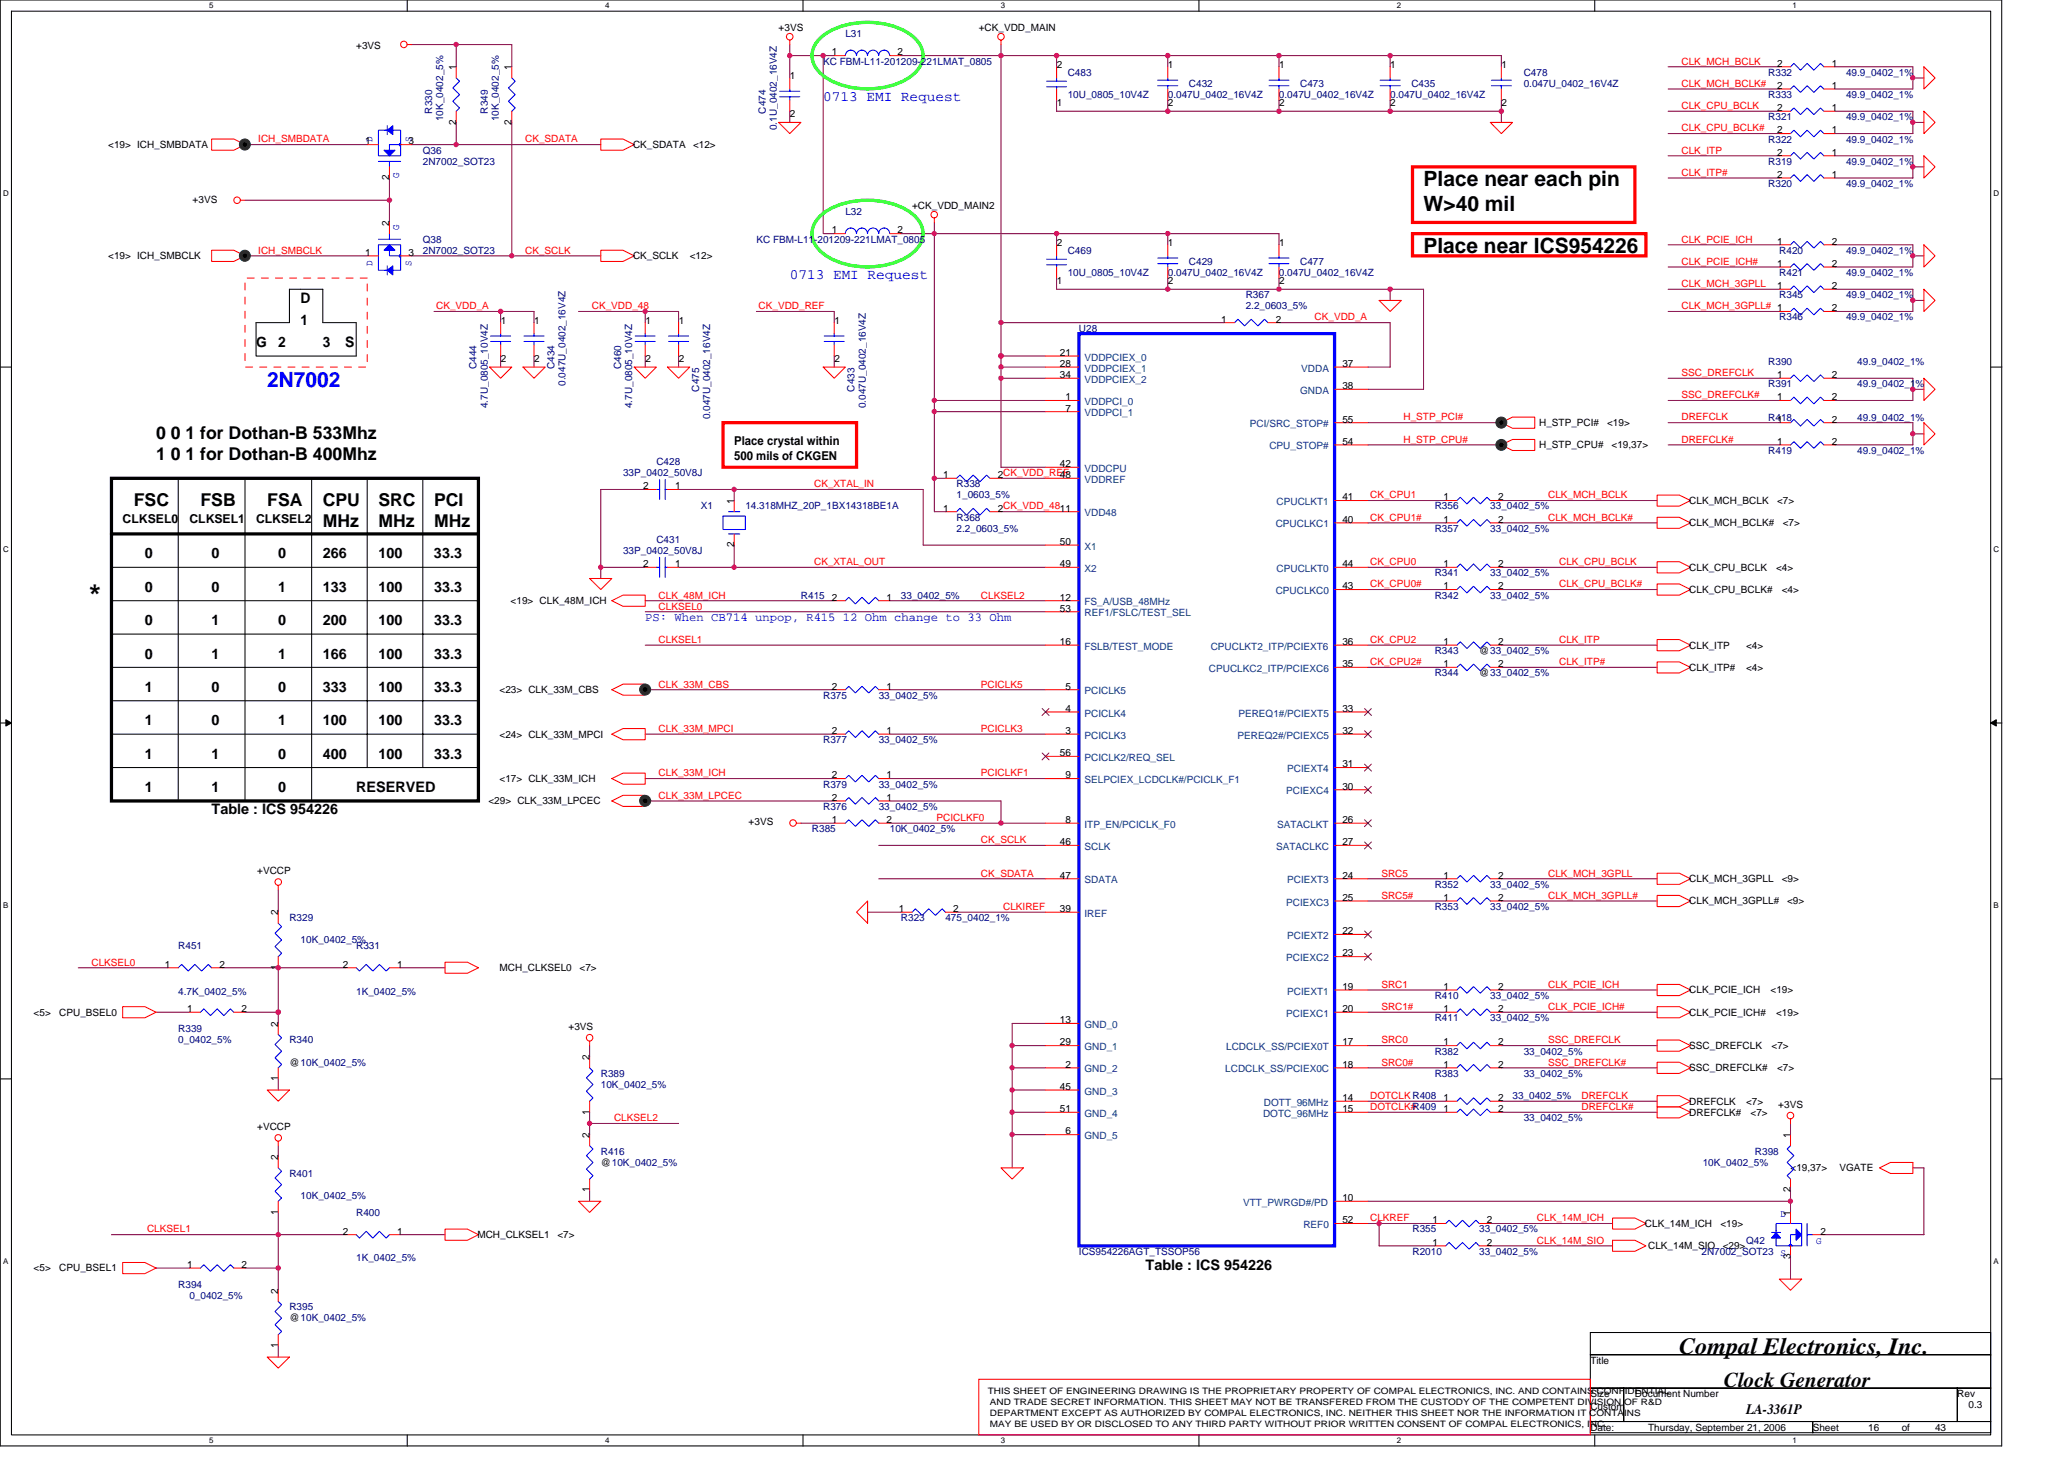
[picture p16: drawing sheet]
<svg xmlns="http://www.w3.org/2000/svg" width="297mm" height="210mm" viewBox="0 0 297 210" stroke-linecap="round" stroke-linejoin="round" font-family="sans-serif">
<defs><g id="words">
<text font-size="4.3" x="12.8" y="87.2">*</text>
<text font-size="3.3" x="241.7" y="194.7">Compal Electronics, Inc.</text>
<g font-size="3">
<text x="204.9" y="26.8">Place near each pin</text>
<text x="204.9" y="30.4">W&gt;40 mil</text>
<text x="204.9" y="36.4">Place near ICS954226</text>
<text x="248.1" y="199.6">Clock Generator</text>
</g>
<text font-size="3" fill="#00f" x="38.5" y="55.6">2N7002</text>
<g font-size="2.5">
<text x="22.5" y="63.2">0 0 1 for Dothan-B 533Mhz</text>
<text x="22.5" y="66.2">1 0 1 for Dothan-B 400Mhz</text>
<text x="19.3" y="72.8">FSC</text>
<text x="28.8" y="72.8">FSB</text>
<text x="38.5" y="72.8">FSA</text>
<text x="46.5" y="72.8">CPU</text>
<text x="46.5" y="75.8">MHz</text>
<text x="54.5" y="72.8">SRC</text>
<text x="54.5" y="75.8">MHz</text>
<text x="62.5" y="72.8">PCI</text>
<text x="62.5" y="75.8">MHz</text>
</g>
<g font-size="2.1" fill="#00f">
<text x="118.5" y="14.5">0713 EMI Request</text>
<text x="113.7" y="40.1">0713 EMI Request</text>
</g>
<g font-size="2.1">
<text x="43.3" y="43.5">D</text>
<text x="43.3" y="46.7">1</text>
<text x="36.8" y="49.9">G</text>
<text x="40" y="49.9">2</text>
<text x="46.5" y="49.9">3</text>
<text x="49.7" y="49.9">S</text>
<text x="20.8" y="80.3">0</text>
<text x="30.5" y="80.3">0</text>
<text x="40" y="80.3">0</text>
<text x="46.5" y="80.3">266</text>
<text x="54.5" y="80.3">100</text>
<text x="62.5" y="80.3">33.3</text>
<text x="20.8" y="85.2">0</text>
<text x="20.8" y="89.9">0</text>
<text x="30.5" y="85.2">0</text>
<text x="30.5" y="89.9">1</text>
<text x="40" y="85.2">1</text>
<text x="40" y="89.9">0</text>
<text x="46.5" y="85.2">133</text>
<text x="46.5" y="89.9">200</text>
<text x="54.5" y="85.2">100</text>
<text x="54.5" y="89.9">100</text>
<text x="62.5" y="85.2">33.3</text>
<text x="62.5" y="89.9">33.3</text>
<text x="20.8" y="94.7">0</text>
<text x="30.5" y="94.7">1</text>
<text x="40" y="94.7">1</text>
<text x="46.5" y="94.7">166</text>
<text x="54.5" y="94.7">100</text>
<text x="62.5" y="94.7">33.3</text>
<text x="20.8" y="99.5">1</text>
<text x="30.5" y="99.5">0</text>
<text x="40" y="99.5">0</text>
<text x="46.5" y="99.5">333</text>
<text x="54.5" y="99.5">100</text>
<text x="62.5" y="99.5">33.3</text>
<text x="20.8" y="104.4">1</text>
<text x="30.5" y="104.4">0</text>
<text x="40" y="104.4">1</text>
<text x="46.5" y="104.4">100</text>
<text x="54.5" y="104.4">100</text>
<text x="62.5" y="104.4">33.3</text>
<text x="20.8" y="113.9">1</text>
<text x="20.8" y="109.2">1</text>
<text x="30.5" y="109.2">1</text>
<text x="30.5" y="113.9">1</text>
<text x="40" y="109.2">0</text>
<text x="40" y="113.9">0</text>
<text x="46.5" y="109.2">400</text>
<text x="51.3" y="113.9">RESERVED</text>
<text x="54.5" y="109.2">100</text>
<text x="62.5" y="109.2">33.3</text>
<text x="30.5" y="117.2">Table : ICS 954226</text>
<text x="164.9" y="182.8">Table : ICS 954226</text>
<text x="251.3" y="203.5">LA-3361P</text>
</g>
<g font-size="1.8">
<text x="105.7" y="64.1">Place crystal within</text>
<text x="105.7" y="66.1">500 mils of CKGEN</text>
<text x="17.6" y="75.2">CLKSEL0</text>
<text x="27.3" y="75.2">CLKSEL1</text>
<text x="36.8" y="75.2">CLKSEL2</text>
</g>
<text font-size="1.8" fill="#00f" x="92.9" y="89.4">PS: When CB714 unpop, R415 12 Ohm change to 33 Ohm</text>
<g font-size="1.4">
<text x="112.1" y="4.5">+3VS</text>
<text x="140.9" y="4.5">+CK_VDD_MAIN</text>
<text x="51.3" y="7.1">+3VS</text>
<text x="65.6" y="10.1" transform="rotate(-90 65.6 10.1)">1</text>
<text x="73.6" y="10.1" transform="rotate(-90 73.6 10.1)">1</text>
<text x="113.7" y="11.4">1</text>
<text x="119.7" y="8">1</text>
<text x="129.2" y="8">2</text>
<text x="152.1" y="9.8">2</text>
<text x="168.1" y="9.8">1</text>
<text x="184.1" y="9.8">1</text>
<text x="200.1" y="9.8">1</text>
<text x="216.1" y="9.8">1</text>
<text x="255.8" y="9.6">2</text>
<text x="263.6" y="9.6">1</text>
<text x="65.6" y="17.9" transform="rotate(-90 65.6 17.9)">2</text>
<text x="73.6" y="17.9" transform="rotate(-90 73.6 17.9)">2</text>
<text x="113.7" y="16.8">2</text>
<text x="152.1" y="15.2">1</text>
<text x="168.1" y="15.2">2</text>
<text x="184.1" y="15.2">2</text>
<text x="200.1" y="15.2">2</text>
<text x="216.1" y="15.2">2</text>
<text x="255.8" y="16">2</text>
<text x="255.8" y="12.8">2</text>
<text x="263.6" y="16">1</text>
<text x="263.6" y="12.8">1</text>
<text x="15.6" y="21.3">&lt;19&gt; ICH_SMBDATA</text>
<text x="52.5" y="20.8">1</text>
<text x="58.8" y="20.8">3</text>
<text x="91.1" y="21.3">CK_SDATA</text>
<text x="99.7" y="21.3">&lt;12&gt;</text>
<text x="255.8" y="22.4">2</text>
<text x="255.8" y="19.2">2</text>
<text x="263.6" y="22.4">1</text>
<text x="263.6" y="19.2">1</text>
<text x="27.7" y="29.1">+3VS</text>
<text x="56" y="25.9" transform="rotate(-90 56 25.9)">2</text>
<text x="255.8" y="25.6">2</text>
<text x="263.6" y="25.6">1</text>
<text x="56" y="32.5" transform="rotate(-90 56 32.5)">2</text>
<text x="119.7" y="33.6">1</text>
<text x="129.2" y="33.6">2</text>
<text x="131.3" y="30.1">+CK_VDD_MAIN2</text>
<text x="152.1" y="35.4">2</text>
<text x="168.1" y="35.4">1</text>
<text x="184.1" y="35.4">1</text>
<text x="255.8" y="35.2">1</text>
<text x="263.6" y="35.2">2</text>
<text x="15.6" y="37.3">&lt;19&gt; ICH_SMBCLK</text>
<text x="52.5" y="36.8">1</text>
<text x="58.8" y="36.8">3</text>
<text x="91.1" y="37.3">CK_SCLK</text>
<text x="99.3" y="37.3">&lt;12&gt;</text>
<text x="152.1" y="40.8">1</text>
<text x="168.1" y="40.8">2</text>
<text x="184.1" y="40.8">2</text>
<text x="255.8" y="41.6">1</text>
<text x="255.8" y="38.4">1</text>
<text x="263.6" y="41.6">2</text>
<text x="263.6" y="38.4">2</text>
<text x="72.1" y="46.6">1</text>
<text x="76.9" y="46.6">1</text>
<text x="92.9" y="46.6">1</text>
<text x="97.7" y="46.6">1</text>
<text x="120.1" y="46.6">1</text>
<text x="175.7" y="46.4">1</text>
<text x="183.6" y="46.4">2</text>
<text x="263.6" y="44.8">2</text>
<text x="72.1" y="52">2</text>
<text x="76.9" y="52">2</text>
<text x="92.9" y="52">2</text>
<text x="97.7" y="52">2</text>
<text x="120.1" y="52">2</text>
<text x="152.5" y="51.2">21</text>
<text x="152.5" y="52.8">28</text>
<text x="193.2" y="52.8">37</text>
<text x="152.5" y="54.4">34</text>
<text x="153.3" y="57.6">1</text>
<text x="153.3" y="59.2">7</text>
<text x="193.2" y="56">38</text>
<text x="255.8" y="57.6">1</text>
<text x="255.8" y="54.4">1</text>
<text x="263.6" y="57.6">2</text>
<text x="263.6" y="54.4">2</text>
<text x="193.2" y="64">54</text>
<text x="193.2" y="60.8">55</text>
<text x="221.5" y="61.3">H_STP_PCI#</text>
<text x="221.5" y="64.5">H_STP_CPU#</text>
<text x="231.3" y="61.3">&lt;19&gt;</text>
<text x="231.9" y="64.5">&lt;19,37&gt;</text>
<text x="255.8" y="64">1</text>
<text x="255.8" y="60.8">1</text>
<text x="263.6" y="64">2</text>
<text x="263.6" y="60.8">2</text>
<text x="92.5" y="70.4">2</text>
<text x="97.2" y="70.4">1</text>
<text x="135.7" y="68.8">1</text>
<text x="143.6" y="68.8">2CK_VDD_REF</text>
<text x="152.5" y="67.2">42</text>
<text x="152.5" y="68.8">48</text>
<text x="193.2" y="72">41</text>
<text x="207.7" y="72">1</text>
<text x="215.6" y="72">2</text>
<text x="105.6" y="72.5" transform="rotate(-90 105.6 72.5)">1</text>
<text x="135.7" y="73.6">1</text>
<text x="143.6" y="73.6">2CK_VDD_4811</text>
<text x="193.2" y="75.2">40</text>
<text x="207.7" y="75.2">1</text>
<text x="215.6" y="75.2">2</text>
<text x="243.1" y="72.5">CLK_MCH_BCLK</text>
<text x="243.1" y="75.7">CLK_MCH_BCLK#</text>
<text x="255.8" y="72.5">&lt;7&gt;</text>
<text x="256.6" y="75.7">&lt;7&gt;</text>
<text x="92.5" y="81.6">2</text>
<text x="97.2" y="81.6">1</text>
<text x="105.6" y="78.7" transform="rotate(-90 105.6 78.7)">2</text>
<text x="152.5" y="81.6">49</text>
<text x="152.5" y="78.4">50</text>
<text x="193.2" y="81.6">44</text>
<text x="207.7" y="81.6">1</text>
<text x="215.6" y="81.6">2</text>
<text x="243.1" y="82.1">CLK_CPU_BCLK</text>
<text x="255.6" y="82.1">&lt;4&gt;</text>
<text x="73.5" y="86.9">&lt;19&gt; CLK_48M_ICH</text>
<text x="119.7" y="86.4">2</text>
<text x="127.6" y="86.4">1</text>
<text x="152.5" y="86.4">12</text>
<text x="152.5" y="88">53</text>
<text x="193.2" y="84.8">43</text>
<text x="207.7" y="84.8">1</text>
<text x="215.6" y="84.8">2</text>
<text x="243.1" y="85.3">CLK_CPU_BCLK#</text>
<text x="256.4" y="85.3">&lt;4&gt;</text>
<text x="152.5" y="92.8">16</text>
<text x="193.2" y="92.8">36</text>
<text x="193.2" y="96">35</text>
<text x="207.7" y="96">1</text>
<text x="207.7" y="92.8">1</text>
<text x="212.9" y="94.1">@33_0402_5%</text>
<text x="215.6" y="96">2</text>
<text x="215.6" y="92.8">2</text>
<text x="243.1" y="93.3">CLK_ITP</text>
<text x="251.3" y="93.3">&lt;4&gt;</text>
<text x="71.9" y="99.7">&lt;23&gt; CLK_33M_CBS</text>
<text x="119.7" y="99.2">2</text>
<text x="127.6" y="99.2">1</text>
<text x="153.3" y="99.2">5</text>
<text x="212.9" y="97.3">@33_0402_5%</text>
<text x="243.1" y="96.5">CLK_ITP#</text>
<text x="251.3" y="96.5">&lt;4&gt;</text>
<text x="71.9" y="106.1">&lt;24&gt; CLK_33M_MPCI</text>
<text x="119.7" y="105.6">2</text>
<text x="127.6" y="105.6">1</text>
<text x="153.3" y="105.6">3</text>
<text x="153.3" y="102.4">4</text>
<text x="193.2" y="102.4">33</text>
<text x="193.2" y="105.6">32</text>
<text x="71.9" y="112.5">&lt;17&gt; CLK_33M_ICH</text>
<text x="119.7" y="112">2</text>
<text x="127.6" y="112">1</text>
<text x="152.5" y="108.8">56</text>
<text x="153.3" y="112">9</text>
<text x="193.2" y="110.4">31</text>
<text x="193.2" y="113.6">30</text>
<text x="70.3" y="115.7">&lt;29&gt; CLK_33M_LPCEC</text>
<text x="107.7" y="118.7">+3VS</text>
<text x="119.7" y="115.2">2</text>
<text x="119.7" y="118.4">1</text>
<text x="127.6" y="115.2">1</text>
<text x="127.6" y="118.4">2</text>
<text x="153.3" y="118.4">8</text>
<text x="193.2" y="118.4">26</text>
<text x="37" y="125.8">+VCCP</text>
<text x="152.5" y="121.6">46</text>
<text x="193.2" y="121.6">27</text>
<text x="40" y="131.7" transform="rotate(-90 40 131.7)">2</text>
<text x="129.3" y="131.2">1</text>
<text x="137.2" y="131.2">2</text>
<text x="152.5" y="126.4">47</text>
<text x="152.5" y="131.2">39</text>
<text x="193.2" y="126.4">24</text>
<text x="193.2" y="129.6">25</text>
<text x="207.7" y="126.4">1</text>
<text x="207.7" y="129.6">1</text>
<text x="215.6" y="126.4">2</text>
<text x="215.6" y="129.6">2</text>
<text x="243.1" y="126.9">CLK_MCH_3GPLL</text>
<text x="243.1" y="130.1">CLK_MCH_3GPLL#</text>
<text x="256.4" y="126.9">&lt;9&gt;</text>
<text x="257.2" y="130.1">&lt;9&gt;</text>
<text x="193.2" y="134.4">22</text>
<text x="193.2" y="137.6">23</text>
<text x="23.7" y="139.2">1</text>
<text x="31.6" y="139.2">2</text>
<text x="40" y="139.6" transform="rotate(-90 40 139.6)">1</text>
<text x="49.3" y="139.2">2</text>
<text x="57.2" y="139.2">1</text>
<text x="71.9" y="139.7">MCH_CLKSEL0</text>
<text x="83.4" y="139.7">&lt;7&gt;</text>
<text x="193.2" y="142.4">19</text>
<text x="207.7" y="142.4">1</text>
<text x="215.6" y="142.4">2</text>
<text x="243.1" y="142.9">CLK_PCIE_ICH</text>
<text x="254.8" y="142.9">&lt;19&gt;</text>
<text x="4.8" y="146.1">&lt;5&gt;</text>
<text x="8.5" y="146.1">CPU_BSEL0</text>
<text x="26.9" y="145.6">1</text>
<text x="34.8" y="145.6">2</text>
<text x="40" y="147.7" transform="rotate(-90 40 147.7)">2</text>
<text x="81.8" y="148.2">+3VS</text>
<text x="152.5" y="147.2">13</text>
<text x="193.2" y="145.6">20</text>
<text x="207.7" y="145.6">1</text>
<text x="215.6" y="145.6">2</text>
<text x="243.1" y="146.1">CLK_PCIE_ICH#</text>
<text x="255.6" y="146.1">&lt;19&gt;</text>
<text x="40" y="155.6" transform="rotate(-90 40 155.6)">1</text>
<text x="41.7" y="153.3">@10K_0402_5%</text>
<text x="84.8" y="152.5" transform="rotate(-90 84.8 152.5)">2</text>
<text x="152.5" y="150.4">29</text>
<text x="153.3" y="153.6">2</text>
<text x="193.2" y="150.4">17</text>
<text x="193.2" y="153.6">18</text>
<text x="207.7" y="150.4">1</text>
<text x="207.7" y="153.6">1</text>
<text x="215.6" y="150.4">2</text>
<text x="215.6" y="153.6">2</text>
<text x="243.1" y="150.9">SSC_DREFCLK</text>
<text x="243.1" y="154.1">SSC_DREFCLK#</text>
<text x="254.9" y="150.9">&lt;7&gt;</text>
<text x="255.8" y="154.1">&lt;7&gt;</text>
<text x="84.8" y="160.4" transform="rotate(-90 84.8 160.4)">1</text>
<text x="152.5" y="156.8">45</text>
<text x="152.5" y="160">51</text>
<text x="193.2" y="158.4">14</text>
<text x="193.2" y="160">15</text>
<text x="207.7" y="160">1</text>
<text x="207.7" y="158.4">1</text>
<text x="215.6" y="160">2</text>
<text x="215.6" y="158.4">2</text>
<text x="243.1" y="158.9">DREFCLK</text>
<text x="243.1" y="160.5">DREFCLK#</text>
<text x="251.3" y="158.9">&lt;7&gt;</text>
<text x="251.9" y="160.5">&lt;7&gt;</text>
<text x="255.9" y="159.4">+3VS</text>
<text x="37" y="162.6">+VCCP</text>
<text x="40" y="166.9" transform="rotate(-90 40 166.9)">2</text>
<text x="84.8" y="163.7" transform="rotate(-90 84.8 163.7)">2</text>
<text x="86.5" y="167.7">@10K_0402_5%</text>
<text x="153.3" y="163.2">6</text>
<text x="257.7" y="163.7" transform="rotate(-90 257.7 163.7)">1</text>
<text x="84.8" y="171.6" transform="rotate(-90 84.8 171.6)">1</text>
<text x="193.2" y="172.8">10</text>
<text x="257.7" y="171.6" transform="rotate(-90 257.7 171.6)">2</text>
<text x="257.7" y="168.5">&lt;19,37&gt;</text>
<text x="264.7" y="168.5">VGATE</text>
<text x="40" y="174.8" transform="rotate(-90 40 174.8)">1</text>
<text x="49.3" y="177.6">2</text>
<text x="57.2" y="177.6">1</text>
<text x="68.7" y="178.1">MCH_CLKSEL1</text>
<text x="80.2" y="178.1">&lt;7&gt;</text>
<text x="193.2" y="176">52</text>
<text x="206.1" y="176">1</text>
<text x="206.1" y="179.2">1</text>
<text x="214" y="176">2</text>
<text x="214" y="179.2">2</text>
<text x="236.7" y="176.5">CLK_14M_ICH</text>
<text x="237.2" y="179.7">CLK_14M_SIO</text>
<text x="247.6" y="176.5">&lt;19&gt;</text>
<text x="247.9" y="179.7">&lt;29&gt;</text>
<text x="257.7" y="174.9" transform="rotate(-90 257.7 174.9)">1</text>
<text x="262" y="177.6">2</text>
<text x="4.8" y="182.9">&lt;5&gt;</text>
<text x="8.5" y="182.9">CPU_BSEL1</text>
<text x="26.9" y="182.4">1</text>
<text x="34.8" y="182.4">2</text>
<text x="257.7" y="181.2" transform="rotate(-90 257.7 181.2)">3</text>
<text x="40" y="186.1" transform="rotate(-90 40 186.1)">2</text>
<text x="41.7" y="190.1">@10K_0402_5%</text>
<text x="40" y="194" transform="rotate(-90 40 194)">1</text>
<text x="228.9" y="196.2">Title</text>
<text x="228.9" y="201">Size</text>
<text x="228.9" y="202.9">Custom</text>
<text x="235.3" y="201">Document Number</text>
<text x="281.7" y="201">Rev</text>
<text x="283.3" y="202.6">0.3</text>
<text x="228.9" y="205.8">Date:</text>
<text x="237.2" y="205.8">Thursday, September 21, 2006</text>
<text x="260.9" y="205.8">Sheet</text>
<text x="268.9" y="205.8">16</text>
<text x="273.7" y="205.8">of</text>
<text x="278.5" y="205.8">43</text>
</g>
<g font-size="1.4" fill="#000080">
<text x="121.7" y="5.3">L31</text>
<text x="118.5" y="9.3">KC FBM-L11-201209-221LMAT_0805</text>
<text x="153.7" y="10.9">C483</text>
<text x="219.3" y="10.9">C478</text>
<text x="254.5" y="10.9">R332</text>
<text x="265.7" y="10.9">49.9_0402_1%</text>
<text x="62.2" y="16.3" transform="rotate(-90 62.2 16.3)">R330</text>
<text x="63.8" y="17.4" transform="rotate(-90 63.8 17.4)">10K_0402_5%</text>
<text x="70.2" y="16.3" transform="rotate(-90 70.2 16.3)">R349</text>
<text x="71.8" y="17.4" transform="rotate(-90 71.8 17.4)">10K_0402_5%</text>
<text x="110.2" y="16.3" transform="rotate(-90 110.2 16.3)">C474</text>
<text x="153.7" y="14.1">10U_0805_10V4Z</text>
<text x="168.1" y="14.1">0.047U_0402_16V4Z</text>
<text x="171.1" y="12.5">C432</text>
<text x="184.1" y="14.1">0.047U_0402_16V4Z</text>
<text x="187.1" y="12.5">C473</text>
<text x="200.1" y="14.1">0.047U_0402_16V4Z</text>
<text x="203.1" y="12.5">C435</text>
<text x="219.3" y="12.5">0.047U_0402_16V4Z</text>
<text x="254.5" y="17.3">R321</text>
<text x="254.5" y="14.1">R333</text>
<text x="265.7" y="17.3">49.9_0402_1%</text>
<text x="265.7" y="14.1">49.9_0402_1%</text>
<text x="60.9" y="22.1">Q36</text>
<text x="60.9" y="23.7">2N7002_SOT23</text>
<text x="111.8" y="18.7" transform="rotate(-90 111.8 18.7)">0.1U_0402_16V4Z</text>
<text x="254.5" y="23.7">R319</text>
<text x="254.5" y="20.5">R322</text>
<text x="265.7" y="23.7">49.9_0402_1%</text>
<text x="265.7" y="20.5">49.9_0402_1%</text>
<text x="254.5" y="26.9">R320</text>
<text x="265.7" y="26.9">49.9_0402_1%</text>
<text x="60.9" y="34.9">Q38</text>
<text x="108.9" y="34.9">KC FBM-L11-201209-221LMAT_0805</text>
<text x="121.7" y="30.9">L32</text>
<text x="60.9" y="36.5">2N7002_SOT23</text>
<text x="153.7" y="36.5">C469</text>
<text x="153.7" y="39.7">10U_0805_10V4Z</text>
<text x="168.1" y="39.7">0.047U_0402_16V4Z</text>
<text x="171.1" y="38.1">C429</text>
<text x="184.1" y="39.7">0.047U_0402_16V4Z</text>
<text x="187.1" y="38.1">C477</text>
<text x="256.1" y="39.7">R421</text>
<text x="256.1" y="36.5">R420</text>
<text x="265.7" y="39.7">49.9_0402_1%</text>
<text x="265.7" y="36.5">49.9_0402_1%</text>
<text x="155.3" y="47.7">U28</text>
<text x="179.3" y="42.9">R367</text>
<text x="179.3" y="44.5">2.2_0603_5%</text>
<text x="256.1" y="42.9">R345</text>
<text x="256.1" y="46.1">R346</text>
<text x="265.7" y="42.9">49.9_0402_1%</text>
<text x="265.7" y="46.1">49.9_0402_1%</text>
<text x="68.6" y="53.1" transform="rotate(-90 68.6 53.1)">C444</text>
<text x="79.8" y="53.1" transform="rotate(-90 79.8 53.1)">C434</text>
<text x="89.4" y="53.1" transform="rotate(-90 89.4 53.1)">C460</text>
<text x="254.5" y="52.5">R390</text>
<text x="267.3" y="52.5">49.9_0402_1%</text>
<text x="70.2" y="58.7" transform="rotate(-90 70.2 58.7)">4.7U_0805_10V4Z</text>
<text x="81.4" y="55.5" transform="rotate(-90 81.4 55.5)">0.047U_0402_16V4Z</text>
<text x="91" y="58.7" transform="rotate(-90 91 58.7)">4.7U_0805_10V4Z</text>
<text x="100.6" y="56.3" transform="rotate(-90 100.6 56.3)">C475</text>
<text x="123" y="56.3" transform="rotate(-90 123 56.3)">C433</text>
<text x="124.6" y="58.7" transform="rotate(-90 124.6 58.7)">0.047U_0402_16V4Z</text>
<text x="254.5" y="55.7">R391</text>
<text x="267.3" y="55.7">49.9_0402_1%</text>
<text x="102.2" y="60.3" transform="rotate(-90 102.2 60.3)">0.047U_0402_16V4Z</text>
<text x="254.5" y="65.3">R419</text>
<text x="254.5" y="60.5">R418</text>
<text x="267.3" y="65.3">49.9_0402_1%</text>
<text x="267.3" y="60.5">49.9_0402_1%</text>
<text x="89.7" y="68.5">33P_0402_50V8J</text>
<text x="94.5" y="66.9">C428</text>
<text x="137.7" y="70.1">R338</text>
<text x="137.7" y="71.7">1_0603_5%</text>
<text x="100.9" y="73.3">X1</text>
<text x="107.3" y="73.3">14.318MHZ_20P_1BX14318BE1A</text>
<text x="137.7" y="74.9">R368</text>
<text x="137.7" y="76.5">2.2_0603_5%</text>
<text x="206.5" y="76.5">R357</text>
<text x="206.5" y="73.3">R356</text>
<text x="214.5" y="76.5">33_0402_5%</text>
<text x="214.5" y="73.3">33_0402_5%</text>
<text x="89.7" y="79.7">33P_0402_50V8J</text>
<text x="94.5" y="78.1">C431</text>
<text x="206.5" y="82.9">R341</text>
<text x="214.5" y="82.9">33_0402_5%</text>
<text x="115.3" y="86.1">R415</text>
<text x="129.7" y="86.1">33_0402_5%</text>
<text x="206.5" y="86.1">R342</text>
<text x="214.5" y="86.1">33_0402_5%</text>
<text x="206.5" y="94.1">R343</text>
<text x="118.5" y="100.5">R375</text>
<text x="126.5" y="100.5">33_0402_5%</text>
<text x="206.5" y="97.3">R344</text>
<text x="118.5" y="106.9">R377</text>
<text x="126.5" y="106.9">33_0402_5%</text>
<text x="118.5" y="113.3">R379</text>
<text x="126.5" y="113.3">33_0402_5%</text>
<text x="116.9" y="119.7">R385</text>
<text x="118.5" y="116.5">R376</text>
<text x="126.5" y="116.5">33_0402_5%</text>
<text x="128.1" y="119.7">10K_0402_5%</text>
<text x="206.5" y="127.7">R352</text>
<text x="206.5" y="130.9">R353</text>
<text x="214.5" y="127.7">33_0402_5%</text>
<text x="214.5" y="130.9">33_0402_5%</text>
<text x="25.7" y="136.5">R451</text>
<text x="41.7" y="132.5">R329</text>
<text x="43.3" y="135.7">10K_0402_5%</text>
<text x="51.3" y="136.5">R331</text>
<text x="129.7" y="132.5">R323</text>
<text x="136.1" y="132.5">475_0402_1%</text>
<text x="25.7" y="143.1">4.7K_0402_5%</text>
<text x="51.3" y="143.1">1K_0402_5%</text>
<text x="206.5" y="143.7">R410</text>
<text x="214.5" y="143.7">33_0402_5%</text>
<text x="25.7" y="148.5">R339</text>
<text x="206.5" y="146.9">R411</text>
<text x="214.5" y="146.9">33_0402_5%</text>
<text x="25.7" y="150.1">0_0402_5%</text>
<text x="41.7" y="150.1">R340</text>
<text x="86.5" y="154.9">R389</text>
<text x="206.5" y="151.7">R382</text>
<text x="206.5" y="154.9">R383</text>
<text x="219.3" y="151.7">33_0402_5%</text>
<text x="219.3" y="154.9">33_0402_5%</text>
<text x="86.5" y="156.5">10K_0402_5%</text>
<text x="217.7" y="158.1">33_0402_5%</text>
<text x="219.3" y="161.3">33_0402_5%</text>
<text x="86.5" y="166.1">R416</text>
<text x="245" y="167.7">10K_0402_5%</text>
<text x="252.6" y="166.1">R398</text>
<text x="41.7" y="169.3">R401</text>
<text x="43.3" y="172.5">10K_0402_5%</text>
<text x="51.3" y="174.9">R400</text>
<text x="203.3" y="177.3">R355</text>
<text x="212.9" y="177.3">33_0402_5%</text>
<text x="251.3" y="178.9">Q42</text>
<text x="25.7" y="185.3">R394</text>
<text x="51.3" y="181.5">1K_0402_5%</text>
<text x="155.3" y="180.5">ICS954226AGT_TSSOP56</text>
<text x="203.3" y="180.5">R2010</text>
<text x="212.9" y="180.5">33_0402_5%</text>
<text x="244.9" y="180.5">2N7002_SOT23 S</text>
<text x="27.3" y="186.9">0_0402_5%</text>
<text x="41.7" y="188.5">R395</text>
</g>
<g font-size="1.4" fill="#f00">
<text x="242" y="9.3">CLK_MCH_BCLK</text>
<text x="242" y="15.7">CLK_CPU_BCLK</text>
<text x="242" y="12.5">CLK_MCH_BCLK#</text>
<text x="37.2" y="20.5">ICH_SMBDATA</text>
<text x="75.6" y="20.5">CK_SDATA</text>
<text x="242" y="18.9">CLK_CPU_BCLK#</text>
<text x="242" y="22.1">CLK_ITP</text>
<text x="242" y="25.3">CLK_ITP#</text>
<text x="242" y="34.9">CLK_PCIE_ICH</text>
<text x="37.2" y="36.5">ICH_SMBCLK</text>
<text x="75.6" y="36.5">CK_SCLK</text>
<text x="242" y="38.1">CLK_PCIE_ICH#</text>
<text x="242" y="41.3">CLK_MCH_3GPLL</text>
<text x="62.8" y="44.5">CK_VDD_A</text>
<text x="85.2" y="44.5">CK_VDD_48</text>
<text x="109.2" y="44.5">CK_VDD_REF</text>
<text x="189.2" y="46.1">CK_VDD_A</text>
<text x="242" y="44.5">CLK_MCH_3GPLL# 1</text>
<text x="242" y="54.1">SSC_DREFCLK</text>
<text x="242" y="57.3">SSC_DREFCLK#</text>
<text x="202" y="63.7">H_STP_CPU#</text>
<text x="202" y="60.5">H_STP_PCI#</text>
<text x="242" y="63.7">DREFCLK#</text>
<text x="242" y="60.5">DREFCLK</text>
<text x="117.2" y="70.1">CK_XTAL_IN</text>
<text x="197.2" y="71.7">CK_CPU1</text>
<text x="222.8" y="71.7">CLK_MCH_BCLK</text>
<text x="197.2" y="74.9">CK_CPU1#</text>
<text x="222.8" y="74.9">CLK_MCH_BCLK#</text>
<text x="117.2" y="81.3">CK_XTAL_OUT</text>
<text x="197.2" y="81.3">CK_CPU0</text>
<text x="224.4" y="81.3">CLK_CPU_BCLK</text>
<text x="94.8" y="86.1">CLK_48M_ICH</text>
<text x="94.8" y="87.7">CLKSEL0</text>
<text x="141.2" y="86.1">CLKSEL2</text>
<text x="197.2" y="84.5">CK_CPU0#</text>
<text x="224.4" y="84.5">CLK_CPU_BCLK#</text>
<text x="94.8" y="92.5">CLKSEL1</text>
<text x="197.2" y="95.7">CK_CPU2#</text>
<text x="197.2" y="92.5">CK_CPU2</text>
<text x="224.4" y="92.5">CLK_ITP</text>
<text x="224.4" y="95.7">CLK_ITP#</text>
<text x="94.8" y="98.9">CLK_33M_CBS</text>
<text x="141.2" y="98.9">PCICLK5</text>
<text x="94.8" y="105.3">CLK_33M_MPCI</text>
<text x="141.2" y="105.3">PCICLK3</text>
<text x="94.8" y="111.7">CLK_33M_ICH</text>
<text x="141.2" y="111.7">PCICLKF1</text>
<text x="94.8" y="114.9">CLK_33M_LPCEC</text>
<text x="134.8" y="118.1">PCICLKF0</text>
<text x="141.2" y="121.3">CK_SCLK</text>
<text x="141.2" y="126.1">CK_SDATA</text>
<text x="144.4" y="130.9">CLKIREF</text>
<text x="198.8" y="129.3">SRC5#</text>
<text x="198.8" y="126.1">SRC5</text>
<text x="222.8" y="129.3">CLK_MCH_3GPLL#</text>
<text x="222.8" y="126.1">CLK_MCH_3GPLL</text>
<text x="13.2" y="138.9">CLKSEL0</text>
<text x="198.8" y="142.1">SRC1</text>
<text x="222.8" y="142.1">CLK_PCIE_ICH</text>
<text x="198.8" y="145.3">SRC1#</text>
<text x="222.8" y="145.3">CLK_PCIE_ICH#</text>
<text x="198.8" y="150.1">SRC0</text>
<text x="198.8" y="153.3">SRC0#</text>
<text x="222.8" y="153.3">SSC_DREFCLK#</text>
<text x="222.8" y="150.1">SSC_DREFCLK</text>
<text x="88.4" y="161.3">CLKSEL2</text>
<text x="197.2" y="158.1">DOTCLK R408</text>
<text x="197.2" y="159.7">DOTCLK#R409</text>
<text x="227.6" y="159.7">DREFCLK#</text>
<text x="227.6" y="158.1">DREFCLK</text>
<text x="21.2" y="177.3">CLKSEL1</text>
<text x="197.2" y="175.7">CLKREF</text>
<text x="221.2" y="175.7">CLK_14M_ICH</text>
<text x="221.2" y="178.9">CLK_14M_SIO</text>
</g>
<g font-size="1.4" fill="#00f">
<text x="53.6" y="20.5" transform="rotate(-90 53.6 20.5)">D</text>
<text x="59.2" y="20.5" transform="rotate(-90 59.2 20.5)">S</text>
<text x="57.4" y="25.6" transform="rotate(-90 57.4 25.6)">G</text>
<text x="57.4" y="33.1" transform="rotate(-90 57.4 33.1)">G</text>
<text x="53.6" y="38.2" transform="rotate(-90 53.6 38.2)">D</text>
<text x="59.2" y="38.2" transform="rotate(-90 59.2 38.2)">S</text>
<text x="256.2" y="175.1">D</text>
<text x="261.4" y="178.9">G</text>
</g>
<g font-size="1.4" fill="#004080">
<text x="156.1" y="51.9">VDDPCIEX_0</text>
<text x="156.1" y="53.5">VDDPCIEX_1</text>
<text x="187.3" y="53.5">VDDA</text>
<text x="156.1" y="55.1">VDDPCIEX_2</text>
<text x="156.1" y="58.3">VDDPCI_0</text>
<text x="156.1" y="59.9">VDDPCI_1</text>
<text x="187.1" y="56.7">GNDA</text>
<text x="179.9" y="61.5">PCI/SRC_STOP#</text>
<text x="182.7" y="64.7">CPU_STOP#</text>
<text x="156.1" y="67.9">VDDCPU</text>
<text x="156.1" y="69.5">VDDREF</text>
<text x="156.1" y="74.3">VDD48</text>
<text x="183.6" y="75.9">CPUCLKC1</text>
<text x="183.7" y="72.7">CPUCLKT1</text>
<text x="156.1" y="82.3">X2</text>
<text x="156.1" y="79.1">X1</text>
<text x="183.7" y="82.3">CPUCLKT0</text>
<text x="156.1" y="87.1">FS_A/USB_48MHz</text>
<text x="156.1" y="88.7">REF1/FSLC/TEST_SEL</text>
<text x="183.6" y="85.5">CPUCLKC0</text>
<text x="156.1" y="93.5">FSLB/TEST_MODE</text>
<text x="174.2" y="93.5">CPUCLKT2_ITP/PCIEXT6</text>
<text x="156.1" y="99.9">PCICLK5</text>
<text x="174" y="96.7">CPUCLKC2_ITP/PCIEXC6</text>
<text x="156.1" y="106.3">PCICLK3</text>
<text x="156.1" y="103.1">PCICLK4</text>
<text x="178.1" y="106.3">PEREQ2#/PCIEXC5</text>
<text x="178.2" y="103.1">PEREQ1#/PCIEXT5</text>
<text x="156.1" y="109.5">PCICLK2/REQ_SEL</text>
<text x="156.1" y="112.7">SELPCIEX_LCDCLK#/PCICLK_F1</text>
<text x="185.2" y="111.1">PCIEXT4</text>
<text x="156.1" y="119.1">ITP_EN/PCICLK_F0</text>
<text x="183.8" y="119.1">SATACLKT</text>
<text x="185.1" y="114.3">PCIEXC4</text>
<text x="156.1" y="122.3">SCLK</text>
<text x="183.7" y="122.3">SATACLKC</text>
<text x="156.1" y="127.1">SDATA</text>
<text x="156.1" y="131.9">IREF</text>
<text x="185.1" y="130.3">PCIEXC3</text>
<text x="185.2" y="127.1">PCIEXT3</text>
<text x="185.2" y="135.1">PCIEXT2</text>
<text x="185.1" y="138.3">PCIEXC2</text>
<text x="185.2" y="143.1">PCIEXT1</text>
<text x="156.1" y="147.9">GND_0</text>
<text x="185.1" y="146.3">PCIEXC1</text>
<text x="156.1" y="154.3">GND_2</text>
<text x="156.1" y="151.1">GND_1</text>
<text x="176.3" y="154.3">LCDCLK_SS/PCIEX0C</text>
<text x="176.5" y="151.1">LCDCLK_SS/PCIEX0T</text>
<text x="156.1" y="157.5">GND_3</text>
<text x="156.1" y="160.7">GND_4</text>
<text x="181.8" y="160.7">DOTC_96MHz</text>
<text x="181.9" y="159.1">DOTT_96MHz</text>
<text x="156.1" y="163.9">GND_5</text>
<text x="178.9" y="173.5">VTT_PWRGD#/PD</text>
<text x="187.6" y="176.7">REF0</text>
</g>
<g font-size="1.3">
<text x="142.2" y="200.5">THIS SHEET OF ENGINEERING DRAWING IS THE PROPRIETARY PROPERTY OF COMPAL ELECTRONICS, INC. AND CONTAINS CONFIDENTIAL</text>
<text x="142.5" y="202.1">AND TRADE SECRET INFORMATION. THIS SHEET MAY NOT BE TRANSFERED FROM THE CUSTODY OF THE COMPETENT DIVISION OF R&amp;D</text>
<text x="142.5" y="203.7">DEPARTMENT EXCEPT AS AUTHORIZED BY COMPAL ELECTRONICS, INC. NEITHER THIS SHEET NOR THE INFORMATION IT CONTAINS</text>
<text x="142.5" y="205.3">MAY BE USED BY OR DISCLOSED TO ANY THIRD PARTY WITHOUT PRIOR WRITTEN CONSENT OF COMPAL ELECTRONICS, INC.</text>
</g>
<g font-size="1.1">
<text x="30.1" y="1.2">5</text>
<text x="87.1" y="1.2">4</text>
<text x="144" y="1.2">3</text>
<text x="201" y="1.2">2</text>
<text x="258" y="1.2">1</text>
<text x=".4" y="28.2">D</text>
<text x="286.9" y="28.2">D</text>
<text x=".4" y="79.4">C</text>
<text x="286.9" y="79.4">C</text>
<text x=".4" y="130.6">B</text>
<text x="286.9" y="130.6">B</text>
<text x=".4" y="181.8">A</text>
<text x="286.9" y="181.8">A</text>
<text x="30.1" y="207.6">5</text>
<text x="87.1" y="207.6">4</text>
<text x="144" y="207.6">3</text>
<text x="201" y="207.6">2</text>
<text x="258" y="207.6">1</text>
</g>
</g></defs>
<path d="M0 0h288.1v208h-288.1zM1.6 1.6h284.9v204.8h-284.9z" fill="none" stroke="#000" stroke-width=".15"/>
<g fill="#fff">
<path d="M30.1 .2h.6v1.2h-.6z"/>
<path d="M30.1 206.6h.6v1.3h-.6z"/>
</g>
<path d="M58.6 0v1.6M58.6 206.4v1.6" fill="none" stroke="#000" stroke-width=".15"/>
<g fill="#fff">
<path d="M87.1 .2h.6v1.2h-.6z"/>
<path d="M87.1 206.6h.6v1.3h-.6z"/>
</g>
<path d="M115.6 0v1.6M115.6 206.4v1.6" fill="none" stroke="#000" stroke-width=".15"/>
<g fill="#fff">
<path d="M144 .2h.6v1.2h-.6z"/>
<path d="M144 206.6h.6v1.3h-.6z"/>
</g>
<path d="M172.5 0v1.6M172.5 206.4v1.6" fill="none" stroke="#000" stroke-width=".15"/>
<g fill="#fff">
<path d="M201 .2h.6v1.2h-.6z"/>
<path d="M201 206.6h.6v1.3h-.6z"/>
</g>
<path d="M229.5 0v1.6M229.5 206.4v1.6" fill="none" stroke="#000" stroke-width=".15"/>
<g fill="#fff">
<path d="M258 .2h.6v1.2h-.6z"/>
<path d="M258 206.6h.6v1.3h-.6z"/>
<path d="M.4 27.2h.8v1.3h-.8z"/>
<path d="M286.9 27.2h.8v1.3h-.8z"/>
<path d="M.4 78.4h.8v1.3h-.8z"/>
<path d="M286.9 78.4h.8v1.3h-.8z"/>
</g>
<path d="M0 52.8h1.6M286.5 52.8h1.6" fill="none" stroke="#000" stroke-width=".15"/>
<g fill="#fff">
<path d="M.4 129.6h.8v1.3h-.8z"/>
<path d="M286.9 129.6h.7v1.3h-.7z"/>
</g>
<path d="M0 104h1.6M286.5 104h1.6" fill="none" stroke="#000" stroke-width=".15"/>
<path d="M.8 103.5l.8 .5-.8 .5zM286.5 104l.8-.5v1z" fill="#000" stroke="#000" stroke-width=".14"/>
<g fill="#fff">
<path d="M.4 180.8h.8v1.3h-.8z"/>
<path d="M286.9 180.8h.7v1.3h-.7z"/>
</g>
<g fill="none" stroke="#000" stroke-width=".15">
<path d="M41.7 41.6h4.8v4.8h4.8v4.8h-14.5v-4.8h4.9zM25.7 68.8v46.4M35.3 68.8v46.4M44.8 68.8v46.4M52.8 68.8v41.6M60.9 68.8v41.6M16 81.6h52.9M16 86.4h52.9M16 91.2h52.9M16 96h52.9M16 100.8h52.9M16 105.6h52.9"/>
<path d="M16 110.4h52.9M0 155.2h1.6M286.5 155.2h1.6M228.9 191.7h57.6v3.2h-57.6zM228.9 194.9h57.6v4.8h-57.6zM228.9 199.7h4.8v4.8h-4.8zM233.7 199.7h48v4.8h-48zM281.7 199.7h4.8v4.8h-4.8zM228.9 204.5h32v1.6h-32zM260.9 204.5h25.6v1.6h-25.6z"/>
</g>
<g fill="none" stroke="#800040" stroke-width=".15">
<path d="M59.3 6.4h6.4v3.2M65.7 6.4h8v3.2M65.7 17.6v3.2M73.7 17.6v19.2M113.7 8h6.4M113.7 6.4v4.8M113.7 16v1.6M118.5 8v25.6h1.6M129.7 8h86.4v1.6M144.1 6.4v60.8h6.4M152.1 14.4v1.6h64M152.1 8v1.6"/>
<path d="M168.1 8v1.6M168.1 14.4v1.6M184.1 8v1.6M184.1 14.4v1.6M200.1 8v1.6M200.1 14.4v1.6M216.1 14.4v3.2M240.1 16h16M240.1 9.6h16M240.1 19.2h16M240.1 12.8h16M264.1 16h11.2v3.2h-11.2"/>
<path d="M264.1 9.6h11.2v3.2h-11.2M275.3 17.6h1.6M275.3 11.2h1.6M35.3 36.8h17.5M35.3 20.8h17.5M35.3 28.8h20.7M56 25.6v6.4M59.3 36.8h27.2M59.3 20.8h27.2M129.7 33.6h54.4v1.6M134.5 32v41.6h1.6M152.1 33.6v1.6"/>
<path d="M168.1 33.6v1.6M240.1 22.4h16M240.1 25.6h16M240.1 35.2h16M240.1 38.4h16M264.1 22.4h11.2v3.2h-11.2M264.1 35.2h11.2v3.2h-11.2M275.3 36.8h1.6M275.3 24h1.6M62.5 44.8h14.4v1.6M72 44.8v1.6M72 51.2v1.6"/>
<path d="M76.9 51.2v1.6M83.3 44.8h14.4v1.6M92.9 44.8v1.6M92.9 51.2v1.6M97.7 51.2v1.6M108.9 44.8h11.2v1.6M120.1 51.2v1.6M134.5 57.6h16M134.5 59.2h16M144.1 51.2h6.4M144.1 52.8h6.4M144.1 54.4h6.4"/>
<path d="M144.1 46.4h32M152.1 40v1.6h52.8v14.4h-8M168.1 40v1.6M184.1 46.4h16v6.4h-3.2M184.1 40v1.6M200.1 41.6v1.6M240.1 54.4h16M240.1 41.6h16M240.1 44.8h16M240.1 57.6h16M264.1 54.4h11.2v3.2h-11.2M264.1 41.6h11.2v3.2h-11.2"/>
<path d="M275.3 56h1.6M275.3 43.2h1.6M92.9 70.4h-6.4v11.2h6.4M97.7 70.4h35.2v8h17.6M105.7 70.4v1.6M105.7 78.4v3.2M134.5 68.8h1.6M144.1 68.8h6.4M144.1 73.6h6.4M196.9 64h19.2M196.9 60.8h19.2M196.9 72h11.2"/>
<path d="M196.9 75.2h11.2M216.1 72h22.4M216.1 75.2h22.4M240.1 64h16M240.1 60.8h16M264.1 60.8h11.2v3.2h-11.2M275.3 62.4h1.6M86.5 81.6v1.6M92.9 92.8h57.6M92.9 86.4h27.2M92.9 88h57.6M92.9 99.2h27.2"/>
<path d="M97.7 81.6h52.8M128.1 86.4h22.4M128.1 99.2h22.4M196.9 81.6h11.2M196.9 92.8h11.2M196.9 96h11.2M196.9 84.8h11.2M216.1 81.6h22.4M216.1 92.8h22.4M216.1 96h22.4M216.1 84.8h22.4M92.9 112h27.2"/>
<path d="M92.9 115.2h27.2M92.9 105.6h27.2M115.3 118.4h4.8M128.1 115.2h16v3.2M128.1 112h22.4M128.1 118.4h22.4M128.1 105.6h22.4M11.3 139.2h12.7M32 139.2h17.7M40 128v3.2M40 139.2v8M57.7 139.2h6.3"/>
<path d="M124.9 131.2h4.8M126.5 126.4h24M126.5 121.6h24M137.7 131.2h12.8M196.9 126.4h11.2M196.9 129.6h11.2M216.1 126.4h22.4M216.1 129.6h22.4M22.5 145.6h4.8M35.3 145.6h4.7M40 155.2v1.6M84.9 150.4v1.6"/>
<path d="M145.7 156.8h4.8M145.7 150.4h4.8M145.7 153.6h4.8M150.5 147.2h-4.8v20.8M196.9 145.6h11.2M196.9 158.4h11.2M196.9 142.4h11.2M196.9 150.4h11.2M196.9 153.6h11.2M216.1 145.6h22.4M216.1 158.4h22.4M216.1 142.4h22.4"/>
<path d="M216.1 150.4h22.4M216.1 153.6h22.4M16 177.6h33.7M40 164.8v1.6M40 174.4v11.2M57.7 177.6h6.3M84.9 160v3.2M84.9 171.2v1.6M84.9 161.6h12.8M145.7 160h4.8M145.7 163.2h4.8M196.9 176h9.6"/>
<path d="M196.9 160h11.2M196.9 172.8h60.8M198.5 176v3.2h8M214.5 176h17.6M214.5 179.2h17.6M216.1 160h22.4M257.7 161.6v1.6M257.7 171.2v3.2M275.3 168h1.6v9.6h-14.4M22.5 182.4h4.8M35.3 182.4h4.7M40 193.6v1.6"/>
<path d="M257.7 180.8v3.2"/>
</g>
<g fill="#f0f" stroke="#f0f" stroke-width=".15">
<circle cx="40" cy="182.4" r=".31"/>
<circle cx="65.6" cy="20.8" r=".31"/>
<circle cx="144.1" cy="8" r=".32"/>
<circle cx="168.1" cy="8" r=".32"/>
<circle cx="65.6" cy="6.4" r=".31"/>
<circle cx="275.3" cy="17.6" r=".31"/>
<circle cx="168.1" cy="16" r=".32"/>
<circle cx="105.6" cy="81.6" r=".31"/>
<circle cx="73.6" cy="36.8" r=".31"/>
<circle cx="144.1" cy="54.4" r=".31"/>
<circle cx="198.5" cy="176" r=".32"/>
<circle cx="56" cy="28.8" r=".31"/>
<circle cx="113.6" cy="8" r=".32"/>
<circle cx="152.1" cy="33.6" r=".31"/>
<circle cx="118.4" cy="8" r=".32"/>
<circle cx="144.1" cy="118.4" r=".31"/>
<circle cx="145.7" cy="150.4" r=".31"/>
<circle cx="134.4" cy="59.2" r=".32"/>
<circle cx="134.5" cy="33.6" r=".31"/>
<circle cx="92.8" cy="44.8" r=".31"/>
<circle cx="144.1" cy="46.4" r=".31"/>
<circle cx="72.1" cy="44.8" r=".31"/>
<circle cx="216.1" cy="16" r=".32"/>
<circle cx="275.3" cy="56" r=".32"/>
<circle cx="40" cy="145.6" r=".31"/>
<circle cx="40" cy="139.2" r=".32"/>
<circle cx="40" cy="177.6" r=".31"/>
<circle cx="257.7" cy="172.8" r=".31"/>
<circle cx="275.3" cy="24" r=".32"/>
<circle cx="168.1" cy="33.6" r=".31"/>
<circle cx="144.1" cy="52.8" r=".31"/>
<circle cx="275.3" cy="36.8" r=".31"/>
<circle cx="184.1" cy="8" r=".32"/>
<circle cx="184.1" cy="16" r=".32"/>
<circle cx="84.8" cy="161.6" r=".31"/>
<circle cx="200.1" cy="8" r=".32"/>
<circle cx="134.5" cy="57.6" r=".31"/>
<circle cx="168.1" cy="41.6" r=".31"/>
<circle cx="275.3" cy="43.2" r=".32"/>
<circle cx="134.5" cy="68.8" r=".31"/>
<circle cx="200.1" cy="41.6" r=".31"/>
<circle cx="184.1" cy="41.6" r=".31"/>
<circle cx="275.3" cy="62.4" r=".31"/>
<circle cx="200.1" cy="16" r=".32"/>
<circle cx="275.3" cy="11.2" r=".32"/>
<circle cx="145.6" cy="160" r=".32"/>
<circle cx="145.6" cy="163.2" r=".32"/>
<circle cx="86.4" cy="81.6" r=".31"/>
<circle cx="144.1" cy="51.2" r=".32"/>
<circle cx="145.7" cy="153.6" r=".31"/>
<circle cx="145.7" cy="156.8" r=".31"/>
<circle cx="105.6" cy="70.4" r=".31"/>
<circle cx="152.1" cy="8" r=".32"/>
</g>
<g fill="none" stroke="#f00" stroke-width=".15">
<path d="M58.6 6.4h.7M65.7 9.6v1.6M65.7 16v1.6M73.7 9.6v1.6M73.7 16v1.6M112.1 17.6h3.2l-1.6 1.6zM113.7 5.8v.6M113.7 11.2v1.6M113.7 14.4v1.6M120.1 8h1.6M128.1 8h1.6M144.1 5.8v.6"/>
<path d="M152.1 9.6v1.6M152.1 12.8v1.6M168.1 9.6v1.6M168.1 12.8v1.6M184.1 9.6v1.6M184.1 12.8v1.6M200.1 9.6v1.6M200.1 12.8v1.6M214.5 17.6h3.2l-1.6 1.6zM216.1 9.6v1.6M216.1 12.8v1.6M256.1 16h1.6"/>
<path d="M256.1 12.8h1.6M256.1 9.6h1.6M256.1 19.2h1.6M262.5 16h1.6M262.5 12.8h1.6M262.5 9.6h1.6M262.5 19.2h1.6M276.9 16l1.6 1.6-1.6 1.6zM276.9 9.6l1.6 1.6-1.6 1.6zM30.5 20h3.2l1.6 .8-1.6 .8h-3.2zM30.5 36h3.2l1.6 .8-1.6 .8h-3.2zM34.6 28.8h.7"/>
<path d="M52.8 20.8h1.7M52.8 36.8h1.7M56 24v1.6M56 32v1.6M57.7 20.8h1.6M57.7 36.8h1.6M86.5 20h3.2l1.6 .8-1.6 .8h-3.2zM86.5 36h3.2l1.6 .8-1.6 .8h-3.2zM120.1 33.6h1.6M128.1 33.6h1.6M134.5 31.4v.6M152.1 35.2v1.6"/>
<path d="M152.1 38.4v1.6M168.1 35.2v1.6M168.1 38.4v1.6M184.1 35.2v1.6M184.1 38.4v1.6M256.1 22.4h1.6M256.1 25.6h1.6M256.1 38.4h1.6M256.1 35.2h1.6M262.5 22.4h1.6M262.5 25.6h1.6M262.5 38.4h1.6"/>
<path d="M262.5 35.2h1.6M276.9 22.4l1.6 1.6-1.6 1.6zM276.9 35.2l1.6 1.6-1.6 1.6zM70.5 52.8h3.2l-1.7 1.6zM72 46.4v1.6M72 49.6v1.6M75.3 52.8h3.2l-1.6 1.6zM76.9 46.4v1.6M76.9 49.6v1.6M91.3 52.8h3.2l-1.6 1.6zM92.9 46.4v1.6M92.9 49.6v1.6"/>
<path d="M96.1 52.8h3.2l-1.6 1.6zM97.7 46.4v1.6M97.7 49.6v1.6M118.5 52.8h3.2l-1.6 1.6zM120.1 46.4v1.6M120.1 49.6v1.6M150.5 57.6h4.8M150.5 54.4h4.8M150.5 51.2h4.8M150.5 52.8h4.8M150.5 59.2h4.8M176.1 46.4h1.6"/>
<path d="M182.5 46.4h1.6M192.1 52.8h4.8M192.1 56h4.8M198.5 43.2h3.2l-1.6 1.6zM256.1 57.6h1.6M256.1 41.6h1.6M256.1 44.8h1.6M256.1 54.4h1.6M262.5 57.6h1.6M262.5 41.6h1.6M262.5 44.8h1.6M262.5 54.4h1.6"/>
<path d="M276.9 41.6l1.6 1.6-1.6 1.6zM276.9 54.4l1.6 1.6-1.6 1.6zM92.9 70.4h1.6M96.1 70.4h1.6M105.7 72v1.6M105.7 76.8v1.6M136.1 73.6h1.6M136.1 68.8h1.6M142.5 73.6h1.6M142.5 68.8h1.6M150.5 73.6h4.8M150.5 68.8h4.8"/>
<path d="M150.5 67.2h4.8M150.5 78.4h4.8M192.1 64h4.8M192.1 75.2h4.8M192.1 60.8h4.8M192.1 72h4.8M208.1 75.2h1.6M208.1 72h1.6M214.5 75.2h1.6M214.5 72h1.6M216.1 60.8l1.6-.8h3.2v1.6h-3.2zM216.1 64l1.6-.8h3.2v1.6h-3.2z"/>
<path d="M238.5 71.2h3.2l1.6 .8-1.6 .8h-3.2zM238.5 74.4h3.2l1.6 .8-1.6 .8h-3.2zM256.1 64h1.6M256.1 60.8h1.6M262.5 64h1.6M262.5 60.8h1.6M276.9 60.8l1.6 1.6-1.6 1.6zM84.9 83.2h3.2l-1.6 1.6zM88.1 86.4l1.6-.8h3.2v1.6h-3.2zM88.1 99.2l1.6-.8h3.2v1.6h-3.2zM92.9 81.6h1.6M96.1 81.6h1.6"/>
<path d="M120.1 99.2h1.6M120.1 86.4h1.6M126.5 99.2h1.6M126.5 86.4h1.6M150.5 81.6h4.8M150.5 99.2h4.8M150.5 86.4h4.8M150.5 92.8h4.8M150.5 88h4.8M192.1 81.6h4.8M192.1 96h4.8M192.1 84.8h4.8"/>
<path d="M192.1 92.8h4.8M208.1 81.6h1.6M208.1 96h1.6M208.1 84.8h1.6M208.1 92.8h1.6M214.5 81.6h1.6M214.5 96h1.6M214.5 84.8h1.6M214.5 92.8h1.6M238.5 92h3.2l1.6 .8-1.6 .8h-3.2zM238.5 95.2h3.2l1.6 .8-1.6 .8h-3.2zM238.5 80.8h3.2l1.6 .8-1.6 .8h-3.2z"/>
<path d="M238.5 84h3.2l1.6 .8-1.6 .8h-3.2zM88.1 115.2l1.6-.8h3.2v1.6h-3.2zM88.1 112l1.6-.8h3.2v1.6h-3.2zM88.1 105.6l1.6-.8h3.2v1.6h-3.2zM114.6 118.4h.7M120.1 118.4h1.6M120.1 115.2h1.6M120.1 105.6h1.6M120.1 112h1.6M126.5 118.4h1.6M126.5 115.2h1.6M126.5 105.6h1.6"/>
<path d="M126.5 112h1.6M150.5 118.4h4.8M150.5 105.6h4.8M150.5 112h4.8M150.5 108.8h4.8M150.5 102.4h4.8M192.1 118.4h4.8M192.1 105.6h4.8M192.1 110.4h4.8M192.1 113.6h4.8M192.1 102.4h4.8M24 139.2h1.7"/>
<path d="M30.5 139.2h1.5M40 127.4v.6M40 131.2v1.6M40 137.6v1.6M49.7 139.2h1.6M56 139.2h1.7M64 138.4h3.3l1.6 .8-1.6 .8h-3.3zM124.9 129.6v3.2l-1.6-1.6zM129.7 131.2h1.6M136.1 131.2h1.6M150.5 126.4h4.8M150.5 131.2h4.8"/>
<path d="M150.5 121.6h4.8M192.1 126.4h4.8M192.1 129.6h4.8M192.1 121.6h4.8M192.1 134.4h4.8M192.1 137.6h4.8M208.1 126.4h1.6M208.1 129.6h1.6M214.5 126.4h1.6M214.5 129.6h1.6M238.5 125.6h3.2l1.6 .8-1.6 .8h-3.2zM238.5 128.8h3.2l1.6 .8-1.6 .8h-3.2z"/>
<path d="M17.6 144.8h3.2l1.7 .8-1.7 .8h-3.2zM27.3 145.6h1.5M33.7 145.6h1.6M38.5 156.8h3.2l-1.7 1.6zM40 147.2v1.6M40 153.6v1.6M84.9 149.8v.6M84.9 152v1.6M84.9 158.4v1.6M150.5 150.4h4.8M150.5 153.6h4.8M150.5 147.2h4.8"/>
<path d="M150.5 156.8h4.8M192.1 145.6h4.8M192.1 150.4h4.8M192.1 142.4h4.8M192.1 158.4h4.8M192.1 153.6h4.8M208.1 145.6h1.6M208.1 150.4h1.6M208.1 142.4h1.6M208.1 158.4h1.6M208.1 153.6h1.6M214.5 145.6h1.6"/>
<path d="M214.5 150.4h1.6M214.5 142.4h1.6M214.5 158.4h1.6M214.5 153.6h1.6M238.5 141.6h3.2l1.6 .8-1.6 .8h-3.2zM238.5 144.8h3.2l1.6 .8-1.6 .8h-3.2zM238.5 149.6h3.2l1.6 .8-1.6 .8h-3.2zM238.5 152.8h3.2l1.6 .8-1.6 .8h-3.2zM238.5 157.6h3.2l1.6 .8-1.6 .8h-3.2zM238.5 159.2h3.2l1.6 .8-1.6 .8h-3.2zM40 164.2v.6M40 166.4v1.6"/>
<path d="M40 172.8v1.6M49.7 177.6h1.6M56 177.6h1.7M64 176.8h3.3l1.6 .8-1.6 .8h-3.3zM83.3 172.8h3.2l-1.6 1.6zM84.9 163.2v1.6M84.9 169.6v1.6M144.1 168h3.2l-1.6 1.6zM150.5 160h4.8M150.5 163.2h4.8M192.1 176h4.8M192.1 160h4.8"/>
<path d="M192.1 172.8h4.8M206.5 176h1.6M206.5 179.2h1.6M208.1 160h1.6M212.9 176h1.6M212.9 179.2h1.6M214.5 160h1.6M232.1 175.2h3.2l1.6 .8-1.6 .8h-3.2zM232.1 178.4h3.2l1.6 .8-1.6 .8h-3.2zM257.7 161v.6M257.7 163.2v1.6M257.7 169.6v1.6"/>
<path d="M257.7 174.4v1.6M257.7 179.2v1.6M260.9 177.6h1.6M270.5 168l1.6-.8h3.2v1.6h-3.2zM17.6 181.6h3.2l1.7 .8-1.7 .8h-3.2zM27.3 182.4h1.5M33.7 182.4h1.6M38.5 195.2h3.2l-1.7 1.6zM40 185.6v1.6M40 192v1.6M140.9 198.4h88v8h-88zM256.1 184h3.2l-1.6 1.6z"/>
<circle cx="58.1" cy="6.4" r=".47"/>
<circle cx="113.7" cy="5.3" r=".48"/>
<circle cx="144.1" cy="5.3" r=".47"/>
<circle cx="34.1" cy="28.8" r=".47"/>
<circle cx="134.4" cy="30.9" r=".47"/>
<circle cx="114.1" cy="118.4" r=".47"/>
<circle cx="40" cy="126.9" r=".47"/>
<circle cx="84.8" cy="149.3" r=".47"/>
<circle cx="40" cy="163.7" r=".47"/>
<circle cx="257.7" cy="160.5" r=".48"/>
</g>
<g fill="#008000" stroke="#008000" stroke-width=".15">
<circle cx="35.2" cy="20.8" r=".79"/>
<circle cx="35.2" cy="36.8" r=".79"/>
<circle cx="216.1" cy="60.8" r=".79"/>
<circle cx="216.1" cy="64" r=".78"/>
<circle cx="92.8" cy="115.2" r=".79"/>
<circle cx="92.8" cy="99.2" r=".79"/>
</g>
<g fill="#000" stroke="#008000" stroke-width=".15">
<circle cx="35.2" cy="20.8" r=".39"/>
<circle cx="35.2" cy="36.8" r=".39"/>
<circle cx="216.1" cy="60.8" r=".39"/>
<circle cx="216.1" cy="64" r=".4"/>
<circle cx="92.8" cy="99.2" r=".41"/>
<circle cx="92.8" cy="115.2" r=".41"/>
</g>
<path d="M35.3 40h17.5v12.8h-17.5z" fill="none" stroke="#f00" stroke-width=".14" stroke-dasharray="1 1 1 1 1 1 1 1"/>
<path d="M203.3 24h32v8h-32zM203.3 33.6h33.6v3.2h-33.6zM104.1 60.8h19.2v6.4h-19.2z" fill="none" stroke="#f00" stroke-width=".47"/>
<path d="M16 76.8h52.9M16 68.8h52.9v46.4h-52.9z" fill="none" stroke="#000" stroke-width=".47"/>
<path d="M118.1 5.4a10.9 10.9 0 0 1 9.1-2 8.1 8.1 0 0 1 4.9 2.6 3.2 3.2 0 0 1-.5 4.6 10.9 10.9 0 0 1-9.1 2 8.1 8.1 0 0 1-4.9-2.6 3.2 3.2 0 0 1 .5-4.6zM118.1 31a10.9 10.9 0 0 1 9.1-2 8.1 8.1 0 0 1 4.9 2.6 3.2 3.2 0 0 1-.5 4.6 10.9 10.9 0 0 1-9.1 2 8.1 8.1 0 0 1-4.9-2.6 3.2 3.2 0 0 1 .5-4.6z" fill="none" stroke="#0f0" stroke-width=".47"/>
<g fill="none" stroke="#00f" stroke-width=".15">
<path d="M55.7 18.7h-1.2v3.7h3.2v-1.6h-1.7v.8M55.7 18.1v1.3M56.5 18.7h1.2v2.1v-.1h-.2v.3h.2M65.7 11.2l.4 .5-.9 1 .9 .9-.9 1 .9 .9-.4 .5M73.7 11.2l.4 .5-.9 1 .9 .9-.9 1 .9 .9-.4 .5M112.2 13.9h2.9M112.2 13.1h2.9M113.7 12.8v.3M113.7 13.9v.5M121.7 8a.79 .79 0 0 1 .8-.8 .79 .79 0 0 1 .8 .8 .79 .79 0 0 1 .7-.8 .79 .79 0 0 1 .8 .8 .81 .81 0 0 1 .8-.8 .81 .81 0 0 1 .8 .8M126.5 8a.78 .78 0 0 1 .8-.8 .78 .78 0 0 1 .7 .8M150.6 11.7h2.9"/>
<path d="M150.6 12.5h2.9M152.1 11.2v.5M152.1 12.5v.3M166.6 12.3h2.9M166.6 11.5h2.9M168.1 11.2v.3M168.1 12.3v.5M182.6 12.3h2.9M182.6 11.5h2.9M184.1 11.2v.3M184.1 12.3v.5M198.6 12.3h2.9"/>
<path d="M198.6 11.5h2.9M200.1 11.2v.3M200.1 12.3v.5M214.6 12.3h2.9M214.6 11.5h2.9M216.1 11.2v.3M216.1 12.3v.5M257.7 16l.5-.5 .9 1 1-1 .9 1 1-1 .5 .5M257.7 12.8l.5-.5 .9 1 1-1 .9 1 1-1 .5 .5M257.7 9.6l.5-.5 .9 1 1-1 .9 1 1-1 .5 .5M257.7 19.2l.5-.5 .9 1 1-1 .9 1 1-1 .5 .5M54.5 23.2h3.2"/>
<path d="M54.5 34.4h3.2M55.7 38.2v1.3M56 36v.8h1.7v-1.6h-3.2v3.7h1.2M56 23.2v.8M56 33.6v.8M57.7 36.7h-.2v.3h.2v-.2v2.1h-1.2M121.7 33.6a.79 .79 0 0 1 .8-.8 .79 .79 0 0 1 .8 .8 .79 .79 0 0 1 .7-.8 .79 .79 0 0 1 .8 .8 .8 .8 0 0 1 .8-.8 .8 .8 0 0 1 .8 .8M126.5 33.6a.78 .78 0 0 1 .8-.8 .78 .78 0 0 1 .7 .8M150.6 37.3h2.9M150.6 38.1h2.9M152.1 36.8v.5M152.1 38.1v.3"/>
<path d="M166.6 37.9h2.9M166.6 37.1h2.9M168.1 36.8v.3M168.1 37.9v.5M182.6 37.9h2.9M182.6 37.1h2.9M184.1 36.8v.3M184.1 37.9v.5M257.7 22.4l.5-.5 .9 1 1-1 .9 1 1-1 .5 .5M257.7 25.6l.5-.5 .9 1 1-1 .9 1 1-1 .5 .5M257.7 38.4l.5-.5 .9 1 1-1 .9 1 1-1 .5 .5M257.7 35.2l.5-.5 .9 1 1-1 .9 1 1-1 .5 .5"/>
<path d="M70.6 49.1h2.9M70.6 48.3h2.9M72 48v.3M72 49.1v.5M75.4 49.1h2.9M75.4 48.3h2.9M76.9 48v.3M76.9 49.1v.5M91.4 49.1h2.9M91.4 48.3h2.9M92.9 48v.3M92.9 49.1v.5"/>
<path d="M96.2 49.1h2.9M96.2 48.3h2.9M97.7 48v.3M97.7 49.1v.5M118.6 49.1h2.9M118.6 48.3h2.9M120.1 48v.3M120.1 49.1v.5M177.7 46.4l.5-.5 .9 1 1-1 .9 1 1-1 .5 .5M257.7 57.6l.5-.5 .9 1 1-1 .9 1 1-1 .5 .5M257.7 41.6l.5-.5 .9 1 1-1 .9 1 1-1 .5 .5M257.7 44.8l.5-.5 .9 1 1-1 .9 1 1-1 .5 .5"/>
<path d="M257.7 54.4l.5-.5 .9 1 1-1 .9 1 1-1 .5 .5M94.5 70.4h.4M94.9 69v2.9M95.7 69v2.9M95.7 70.4h.4M104.1 74.3h3.2v1.9h-3.2zM104.9 73.6h1.6M104.9 76.8h1.6M137.7 73.6l.5-.5 .9 1 1-1 .9 1 1-1 .5 .5M137.7 68.8l.5-.5 .9 1 1-1 .9 1 1-1 .5 .5M209.7 75.2l.5-.5 .9 1 1-1 .9 1 1-1 .5 .5M209.7 72l.5-.5 .9 1 1-1 .9 1 1-1 .5 .5"/>
<path d="M257.7 64l.5-.5 .9 1 1-1 .9 1 1-1 .5 .5M257.7 60.8l.5-.5 .9 1 1-1 .9 1 1-1 .5 .5M94.5 81.6h.4M94.9 80.2v2.9M95.7 81.6h.4M95.7 80.2v2.9M121.7 99.2l.4-.5 1 1 1-1 .9 1 1-1 .5 .5M121.7 86.4l.4-.5 1 1 1-1 .9 1 1-1 .5 .5M209.7 81.6l.5-.5 .9 1 1-1 .9 1 1-1 .5 .5M209.7 96l.5-.5 .9 1 1-1 .9 1 1-1 .5 .5M209.7 84.8l.5-.5 .9 1 1-1 .9 1 1-1 .5 .5M209.7 92.8l.5-.4 .9 .9 1-.9 .9 .9 1-.9 .5 .4"/>
<path d="M121.7 115.2l.4-.5 1 1 1-1 .9 1 1-1 .5 .5M121.7 105.6l.4-.5 1 1 1-1 .9 1 1-1 .5 .5M121.7 112l.4-.5 1 1 1-1 .9 1 1-1 .5 .5M121.7 118.4l.4-.5 1 1 1-1 .9 1 1-1 .5 .5M25.7 139.2l.4-.5 1 1 .9-1 1 1 1-1 .5 .5M40 132.8l.5 .5-.9 1 .9 .9-.9 1 .9 .9-.5 .5M51.3 139.2l.4 .5 1-1 1 1 .9-1 1 1 .4-.5M131.3 131.2l.4-.5 1 1 1-1 .9 1 1-1 .5 .5M209.7 126.4l.5-.5 .9 1 1-1 .9 1 1-1 .5 .5M209.7 129.6l.5-.5 .9 1 1-1 .9 1 1-1 .5 .5M28.8 145.6l.5-.5 1 1 1-1 .9 1 1-1 .5 .5M40 148.8l.5 .5-.9 1 .9 .9-.9 1 .9 .9-.5 .5"/>
<path d="M84.9 153.6l.4 .5-.9 1 .9 .9-.9 1 .9 .9-.4 .5M209.7 145.6l.5-.5 .9 1 1-1 .9 1 1-1 .5 .5M209.7 150.4l.5-.5 .9 1 1-1 .9 1 1-1 .5 .5M209.7 142.4l.5-.5 .9 1 1-1 .9 1 1-1 .5 .5M209.7 158.4l.5-.5 .9 1 1-1 .9 1 1-1 .5 .5M209.7 153.6l.5-.5 .9 1 1-1 .9 1 1-1 .5 .5M40 168l.5 .5-.9 1 .9 .9-.9 1 .9 1-.5 .4M51.3 177.6l.4 .5 1-1 1 1 .9-1 1 1 .4-.5M84.9 164.8l.4 .5-.9 1 .9 .9-.9 1 .9 .9-.4 .5M208.1 176l.5-.4 .9 .9 1-.9 .9 .9 1-.9 .5 .4M208.1 179.2l.5-.4 .9 .9 1-.9 .9 .9 1-.9 .5 .4M209.7 160l.5-.4 .9 .9 1-.9 .9 .9 1-.9 .5 .4"/>
<path d="M254.9 177.3h1.3M255.6 177.3v-1.3h3.7v3.2h-1.6v-1.6h.8M255.6 178.1v1.1h2.1h-.2v-.1h.3v.1M257.7 164.8l-.5 .5 1 1-1 .9 1 1-1 .9 .5 .5M260.1 177.6h.8M260.1 176v3.2M28.8 182.4l.5-.5 1 1 1-1 .9 1 1-1 .5 .5M40 187.2l.5 .5-.9 1 .9 .9-.9 1 .9 1-.5 .4"/>
</g>
<g fill="#00f" stroke="#00f" stroke-width=".15">
<path d="M55.3 21.6h1.6l-.9 .8z" fill-rule="evenodd"/>
<path d="M55.7 18.7l.8-.6v1.3z" fill-rule="evenodd"/>
<path d="M55.3 36l.7-.8 .9 .8z" fill-rule="evenodd"/>
<path d="M55.7 38.9l.8-.7v1.3z" fill-rule="evenodd"/>
<path d="M258.5 176.8l.8 .8-.8 .8z" fill-rule="evenodd"/>
<path d="M255.6 177.3l.6 .8h-1.3z" fill-rule="evenodd"/>
</g>
<path d="M155.3 48h36.8v131.2h-36.8z" fill="none" stroke="#00f" stroke-width=".47"/>
<g fill="none" stroke="#804000" stroke-width=".14">
<path d="M150 108.3l1 1M150 101.9l1 1M151 108.3l-1 1M151 101.9l-1 1M196.4 109.9l1 1M196.4 113.1l1 1M196.4 101.9l1 1M196.4 105.1l1 1M196.4 117.9l1 1M197.4 109.9l-1 1M197.4 113.1l-1 1M197.4 101.9l-1 1"/>
<path d="M197.4 105.1l-1 1M197.4 117.9l-1 1M196.4 121.1l1 1M196.4 133.9l1 1M196.4 137.1l1 1M197.4 121.1l-1 1M197.4 133.9l-1 1M197.4 137.1l-1 1"/>
</g>
<use href="#words"/>
</svg>
